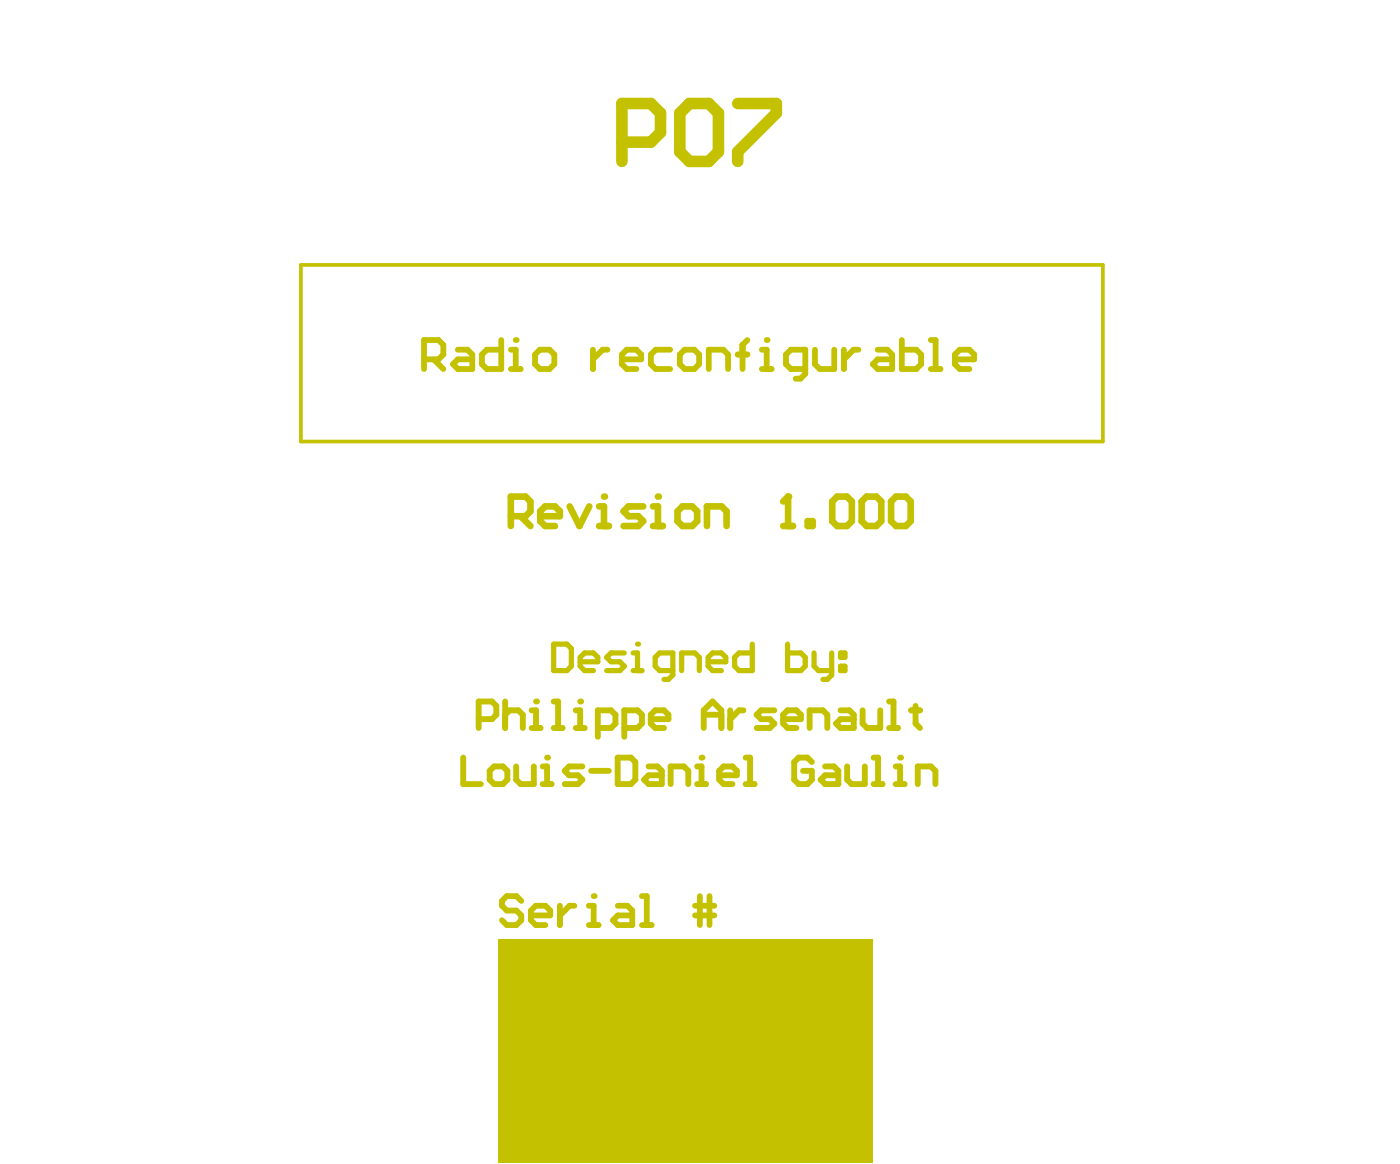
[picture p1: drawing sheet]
<svg xmlns="http://www.w3.org/2000/svg" width="161mm" height="134mm" viewBox="0 0 161 134" stroke-linecap="round" stroke-linejoin="round" font-family="sans-serif">
<path d="M34.6 30.4h92.1v20.3h-92.1z" fill="none" stroke="#c4c200" stroke-width=".42"/>
<path d="M57.3 107.9h43v25.6h-43z" fill-rule="evenodd" fill="#c4c200"/>
<path d="M55 82.6h1.5l.5-.5v-1l-.5-.5h-1.5v3M58 80.6v3M58 82.1l.6-.5h1l.5 .5v1.5M61.1 81.6h.5v2M61.1 83.6h1" fill="none" stroke="#c4c200" stroke-width=".68"/>
<circle cx="61.6" cy="80.6" r=".34" fill="#c4c200"/>
<path d="M63.6 83.6h1M63.6 80.6h.5v3M66.2 83.6h1M66.2 81.6h.5v2" fill="none" stroke="#c4c200" stroke-width=".68"/>
<circle cx="66.7" cy="80.6" r=".34" fill="#c4c200"/>
<g fill="none" stroke="#c4c200" stroke-width=".68">
<path d="M68.7 83.6h1.5l.5-.5v-1l-.5-.5h-1.5v3M71.7 83.6h1.6l.5-.5v-1l-.5-.5h-1.6v3M74.8 82.6h2v-.5l-.5-.5h-1l-.5 .5v1l.5 .5h1M80.9 83.6v-2l1-1 1 1v2M80.9 82.1h2M83.9 81.6v2M85.4 81.6h-.5l-1 1M89 81.6h-1.5l-.6 .5 .6 .5h1l.5 .5-.5 .5h-1.6M90 82.6h2v-.5l-.5-.5h-1l-.5 .5v1l.5 .5h1M93 83.6v-2h1.6l.5 .5v1.5M96.6 81.6h1l.5 .5v1.5h-1.5l-.5-.5 .5-.5h1.5M99.1 81.6v1.5l.5 .5h1.5v-2"/>
<path d="M102.2 83.6h1M102.2 80.6h.5v3M104.7 81.6h1M105.2 81.1v2l.5 .5"/>
</g>
<path d="M59.9 103.5l-.6-.6h-1.1l-.5 .6v.5l.5 .6h1.1l.6 .5v.6l-.6 .6h-1.1l-.5-.6M61 105.1h2.2v-.5l-.5-.6h-1.1l-.6 .6v1.1l.6 .6h1.1M64.3 104v2.3M66 104h-.6l-1.1 1.1M67.7 106.3h1.1M67.7 104h.5v2.3" fill="none" stroke="#c4c200" stroke-width=".67"/>
<circle cx="68.2" cy="102.9" r=".33" fill="#c4c200"/>
<path d="M71 104h1.1l.6 .6v1.7h-1.7l-.6-.6 .6-.6h1.7M73.8 106.3h1.1M73.8 102.9h.5v3.4M79.9 104h2.2M79.9 105.1h2.2M80.4 102.9v3.4M81.5 102.9v3.4" fill="none" stroke="#c4c200" stroke-width=".67"/>
<path d="M53.2 87v3.1h2.1M56.3 88.5l.5-.5h1l.5 .5v1.1l-.5 .5h-1l-.5-.5zM59.3 88v1.6l.5 .5h1.5v-2.1M62.4 90.1h1M62.4 88h.5v2.1" fill="none" stroke="#c4c200" stroke-width=".68"/>
<circle cx="62.9" cy="87" r=".34" fill="#c4c200"/>
<path d="M66.9 88h-1.5l-.5 .5 .5 .6h1l.5 .5-.5 .5h-1.5M67.9 88.5h2.1M71 87h1.5l.5 .5v2.1l-.5 .5h-1.5zM74.5 88h1l.5 .5v1.6h-1.5l-.5-.5 .5-.5h1.5M77.1 90.1v-2.1h1.5l.5 .5v1.6M80.1 90.1h1M80.1 88h.5v2.1" fill="none" stroke="#c4c200" stroke-width=".68"/>
<circle cx="80.6" cy="87" r=".34" fill="#c4c200"/>
<path d="M82.6 89.1h2.1v-.6l-.5-.5h-1.1l-.5 .5v1.1l.5 .5h1.1M85.7 90.1h1M85.7 87h.5v3.1M93.3 87.5l-.5-.5h-1l-.5 .5v2.1l.5 .5h1l.5-.5v-1.1h-1M94.8 88h1l.5 .5v1.6h-1.5l-.5-.5 .5-.5h1.5M97.3 88v1.6l.5 .5h1.6v-2.1M100.4 90.1h1M100.4 87h.5v3.1M102.9 90.1h1M102.9 88h.5v2.1" fill="none" stroke="#c4c200" stroke-width=".68"/>
<circle cx="103.4" cy="87" r=".34" fill="#c4c200"/>
<path d="M105.5 90.1v-2.1h1.5l.5 .5v1.6" fill="none" stroke="#c4c200" stroke-width=".68"/>
<path d="M63.6 74h1.5l.6 .5v2l-.6 .5h-1.5zM66.7 76h2v-.5l-.5-.5h-1l-.5 .5v1l.5 .5h1M71.7 75h-1.5l-.5 .5 .5 .5h1l.5 .5-.5 .5h-1.5M72.7 77h1.1M72.7 75h.6v2" fill="none" stroke="#c4c200" stroke-width=".6"/>
<circle cx="73.3" cy="74" r=".3" fill="#c4c200"/>
<path d="M77.3 77h-1.5l-.5-.5v-1l.5-.5h1.5v2.5l-.5 .5h-.5M78.3 77v-2h1.5l.6 .5v1.5M81.4 76h2v-.5l-.5-.5h-1l-.5 .5v1l.5 .5h1M86.4 74v3h-1.5l-.5-.5v-1l.5-.5h1.5M90.5 74v3h1.5l.5-.5v-1l-.5-.5h-1.5M93.5 75v1.5l.5 .5h1.6M95.6 75v2.5l-.5 .5h-.5M96.6 75h.5v.5h-.5zM96.6 76.5h.5v.5h-.5z" fill="none" stroke="#c4c200" stroke-width=".6"/>
<path d="M90.6 57v3.4M90 60.4h1.1" fill="none" stroke="#c4c200" stroke-width=".76"/>
<circle cx="90.6" cy="57" r=".38" fill="#c4c200"/>
<path d="M58.7 59.3h1.7l.5-.6v-1.1l-.5-.6h-1.7v3.4M59.8 59.3l1.1 1.1M62.1 59.3h2.2v-.6l-.5-.5h-1.2l-.5 .5v1.2l.5 .5h1.2M65.5 58.2l1.1 2.2 1.1-2.2M68.8 58.2h.6v2.2M90.6 57l-.6 .6M92.8 59.9h.6v.5h-.6zM95.6 57.6l.6-.6h1.1l.6 .6v2.3l-.6 .5h-1.1l-.6-.5zM99 57.6l.6-.6h1.1l.6 .6v2.3l-.6 .5h-1.1l-.6-.5zM102.4 57.6l.6-.6h1.1l.5 .6v2.3l-.5 .5h-1.1l-.6-.5zM68.8 60.4h1.2" fill="none" stroke="#c4c200" stroke-width=".76"/>
<circle cx="69.4" cy="57" r=".38" fill="#c4c200"/>
<path d="M73.9 58.2h-1.7l-.5 .5 .5 .6h1.1l.6 .6-.6 .5h-1.6M75 58.2h.6v2.2M75 60.4h1.2" fill="none" stroke="#c4c200" stroke-width=".76"/>
<circle cx="75.6" cy="57" r=".38" fill="#c4c200"/>
<path d="M77.9 58.7l.5-.5h1.1l.6 .5v1.2l-.6 .5h-1.1l-.5-.5zM81.2 60.4v-2.2h1.7l.6 .5v1.7" fill="none" stroke="#c4c200" stroke-width=".76"/>
<path d="M57.6 39.1v3.3h-1.7l-.5-.6v-1.1l.5-.5h1.7M48.7 41.3h1.7l.5-.6v-1.1l-.5-.5h-1.7v3.3M49.8 41.3l1.1 1.1M52.6 40.2h1.1l.6 .5v1.7h-1.7l-.5-.6 .5-.5h1.7M58.7 40.2h.6v2.2M58.7 42.4h1.1" fill="none" stroke="#c4c200" stroke-width=".67"/>
<circle cx="59.3" cy="39.1" r=".33" fill="#c4c200"/>
<path d="M85.9 39.1l-.6 .5v2.8M61.5 40.7l.5-.5h1.1l.6 .5v1.1l-.6 .6h-1.1l-.5-.6zM68.1 40.2v2.2M69.8 40.2h-.6l-1.1 1.1M71.5 41.3h2.2v-.6l-.6-.5h-1.1l-.5 .5v1.1l.5 .6h1.1M77 40.2h-1.7l-.5 .5v1.1l.5 .6h1.7M78.1 40.7l.6-.5h1.1l.5 .5v1.1l-.5 .6h-1.1l-.6-.6zM81.4 42.4v-2.2h1.7l.6 .5v1.7M84.8 40.7h1.1M87.5 42.4h1.2M87.5 40.2h.6v2.2" fill="none" stroke="#c4c200" stroke-width=".67"/>
<circle cx="88.1" cy="39.1" r=".33" fill="#c4c200"/>
<path d="M103.6 39.1v3.3h1.7l.5-.6v-1.1l-.5-.5h-1.7M107 39.1h.5v3.3M92.5 42.4h-1.6l-.6-.6v-1.1l.6-.5h1.6v2.7l-.5 .6h-.6M93.6 40.2v1.6l.6 .6h1.7v-2.2M97 40.2v2.2M98.6 40.2h-.5l-1.1 1.1M100.9 40.2h1.1l.5 .5v1.7h-1.6l-.6-.6 .6-.5h1.6M107 42.4h1.1M109.7 41.3h2.2v-.6l-.5-.5h-1.1l-.6 .5v1.1l.6 .6h1.1" fill="none" stroke="#c4c200" stroke-width=".67"/>
<path d="M71.5 16.3h3.3l1.1-1.1v-2.2l-1.1-1.1h-3.3v6.6M78.1 13l1.1-1.1h2.2l1.2 1.1v4.4l-1.2 1.1h-2.2l-1.1-1.1zM84.8 11.9h4.4v1.1l-4.4 4.4v1.1" fill="none" stroke="#c4c200" stroke-width="1.3"/>
</svg>
